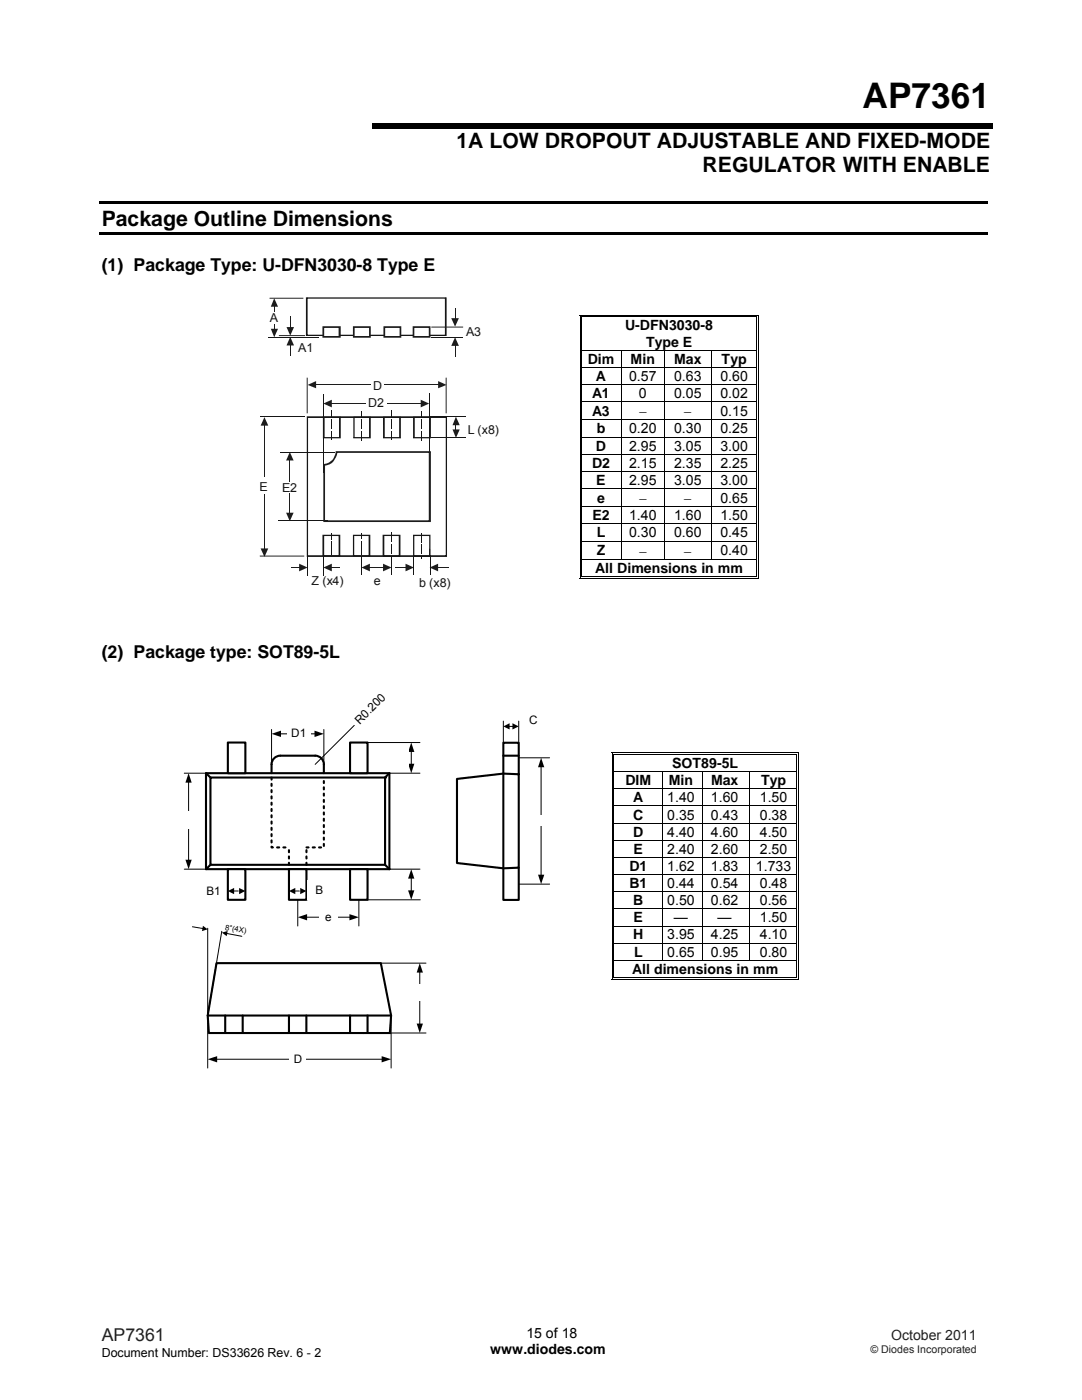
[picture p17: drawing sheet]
<svg xmlns="http://www.w3.org/2000/svg" width="216mm" height="279mm" viewBox="0 0 216 279" stroke-linecap="round" stroke-linejoin="round" font-family="sans-serif">
<defs><g id="words">
<text font-size="7" x="172.1" y="21.6">AP7361</text>
<g font-size="4.2">
<text x="91.1" y="29.5">1A LOW DROPOUT ADJUSTABLE AND FIXED-MODE</text>
<text x="140.2" y="34.4">REGULATOR WITH ENABLE</text>
<text x="20.3" y="45">Package Outline Dimensions</text>
</g>
<g font-size="3.5">
<text x="20.3" y="54.2">(1) Package Type: U-DFN3030-8 Type E</text>
<text x="20.3" y="131.2">(2) Package type: SOT89-5L</text>
</g>
<text font-size="3.5" fill="#231f20" x="20.3" y="267.7">AP7361</text>
<g font-size="2.8">
<text x="124.7" y="65.9">U-DFN3030-8</text>
<text x="128.9" y="69.2">Type E</text>
<text x="117.3" y="72.6">Dim</text>
<text x="118.9" y="76">A</text>
<text x="125.5" y="76">0.57</text>
<text x="125.8" y="72.6">Min</text>
<text x="134.5" y="72.6">Max</text>
<text x="134.5" y="76">0.63</text>
<text x="143.8" y="76">0.60</text>
<text x="144" y="72.6">Typ</text>
<text x="118.1" y="79.4">A1</text>
<text x="118.1" y="83">A3</text>
<text x="127.5" y="79.4">0</text>
<text x="127.5" y="83.1">−</text>
<text x="134.5" y="79.4">0.05</text>
<text x="136.5" y="83.1">−</text>
<text x="143.8" y="79.4">0.02</text>
<text x="143.8" y="83">0.15</text>
<text x="118.9" y="89.9">D</text>
<text x="119.1" y="86.5">b</text>
<text x="125.5" y="86.5">0.20</text>
<text x="125.5" y="89.9">2.95</text>
<text x="134.5" y="86.5">0.30</text>
<text x="134.5" y="89.9">3.05</text>
<text x="143.8" y="86.5">0.25</text>
<text x="143.8" y="89.9">3.00</text>
<text x="118.1" y="93.3">D2</text>
<text x="125.5" y="93.3">2.15</text>
<text x="134.5" y="93.3">2.35</text>
<text x="143.8" y="93.3">2.25</text>
<text x="119" y="96.8">E</text>
<text x="119.1" y="100.3">e</text>
<text x="125.5" y="96.8">2.95</text>
<text x="127.5" y="100.4">−</text>
<text x="134.5" y="96.8">3.05</text>
<text x="136.5" y="100.4">−</text>
<text x="143.8" y="96.8">3.00</text>
<text x="143.8" y="100.3">0.65</text>
<text x="118.2" y="103.8">E2</text>
<text x="119.1" y="107.2">L</text>
<text x="125.5" y="103.8">1.40</text>
<text x="125.5" y="107.2">0.30</text>
<text x="134.5" y="103.8">1.60</text>
<text x="134.5" y="107.2">0.60</text>
<text x="143.8" y="103.8">1.50</text>
<text x="143.8" y="107.2">0.45</text>
<text x="119.1" y="110.8">Z</text>
<text x="127.5" y="110.9">−</text>
<text x="136.5" y="110.9">−</text>
<text x="143.8" y="110.8">0.40</text>
<text x="118.8" y="114.3">All Dimensions in mm</text>
<text x="134.1" y="153.3">SOT89-5L</text>
<text x="124.8" y="156.7">DIM</text>
<text x="126.4" y="160.1">A</text>
<text x="133.1" y="160.1">1.40</text>
<text x="133.4" y="156.7">Min</text>
<text x="141.9" y="160.1">1.60</text>
<text x="141.9" y="156.7">Max</text>
<text x="151.6" y="160.1">1.50</text>
<text x="151.9" y="156.7">Typ</text>
<text x="126.4" y="163.6">C</text>
<text x="126.4" y="167">D</text>
<text x="133.1" y="163.6">0.35</text>
<text x="133.1" y="167">4.40</text>
<text x="141.9" y="163.6">0.43</text>
<text x="141.9" y="167">4.60</text>
<text x="151.6" y="163.6">0.38</text>
<text x="151.6" y="167">4.50</text>
<text x="125.6" y="173.8">D1</text>
<text x="126.4" y="170.4">E</text>
<text x="133.1" y="173.8">1.62</text>
<text x="133.1" y="170.4">2.40</text>
<text x="141.9" y="173.8">1.83</text>
<text x="141.9" y="170.4">2.60</text>
<text x="150.8" y="173.8">1.733</text>
<text x="151.6" y="170.4">2.50</text>
<text x="125.6" y="177.2">B1</text>
<text x="133.1" y="177.2">0.44</text>
<text x="141.9" y="177.2">0.54</text>
<text x="151.6" y="177.2">0.48</text>
<text x="126.4" y="180.7">B</text>
<text x="126.4" y="184.1">E</text>
<text x="133.1" y="180.7">0.50</text>
<text x="134.5" y="184.1">—</text>
<text x="141.9" y="180.7">0.62</text>
<text x="143.2" y="184.1">—</text>
<text x="151.6" y="180.7">0.56</text>
<text x="151.6" y="184.1">1.50</text>
<text x="126.4" y="187.5">H</text>
<text x="126.5" y="190.9">L</text>
<text x="133.1" y="187.5">3.95</text>
<text x="133.1" y="190.9">0.65</text>
<text x="141.9" y="187.5">4.25</text>
<text x="141.9" y="190.9">0.95</text>
<text x="151.6" y="187.5">4.10</text>
<text x="151.6" y="190.9">0.80</text>
<text x="126.1" y="194.4">All dimensions in mm</text>
<text x="105" y="267">15 of 18</text>
<text x="97.8" y="270.2">www.diodes.com</text>
</g>
<text font-size="2.8" fill="#231f20" x="177.8" y="267.3">October 2011</text>
<g font-size="2.5" fill="#131516">
<text x="53.9" y="64.3">A</text>
<text x="59.5" y="70.3">A1</text>
<text x="93" y="67.1">A3</text>
<text x="74.5" y="77.7">D</text>
<text x="73.5" y="81.3">D2</text>
<text x="93.3" y="86.6">L (x8)</text>
<text x="51.8" y="98">E</text>
<text x="56.3" y="98.2">E2</text>
<text x="62.1" y="116.6">Z (x4)</text>
<text x="74.6" y="116.6">e</text>
<text x="83.6" y="117.1">b (x8)</text>
</g>
<text font-size="2.5" x="20.3" y="270.7">Document Number: DS33626 Rev. 6 - 2</text>
<g font-size="2.3">
<text x="58.1" y="147.2">D1</text>
<text x="71.8" y="144.7" transform="rotate(-45 71.8 144.7)">R0.200</text>
<text x="105.6" y="144.4">C</text>
<text x="41.2" y="178.5">B1</text>
<text x="63" y="178.3">B</text>
<text x="64.9" y="183.7">e</text>
<text x="58.6" y="212.1">D</text>
</g>
<text font-size="2.1" fill="#231f20" x="173.7" y="269.9">© Diodes Incorporated</text>
<text font-size="1.5" x="44.9" y="185.5" transform="rotate(10 44.9 185.5)">8°(4X)</text>
</g></defs>
<path d="M74.3 24.5h123.8v1.1h-123.8zM19.8 40.2h177.2v.5h-177.2zM19.8 46.3h177.2v.5h-177.2z" fill="#000"/>
<path d="M42 155.2h34.8v17.4h-34.8z" fill="#fff"/>
<path d="M41.1 154.3l.9 .9M41.1 154.3h36.6v19.2h-36.6zM42 155.2h34.8v17.4h-34.8zM77.7 154.3l-.9 .9M42 172.6l-.9 .9M76.8 172.6l.9 .9" fill="none" stroke="#000" stroke-width=".42"/>
<circle cx="76.8" cy="155.2" r=".21" fill="#000"/>
<path d="M45.5 148.2h3.5v6.1h-3.5z" fill="#fff"/>
<path d="M45.5 148.2h3.5v6.1h-3.5z" fill="none" stroke="#000" stroke-width=".42"/>
<path d="M69.8 148.2h3.5v6.1h-3.5z" fill="#fff"/>
<path d="M69.8 148.2h3.5v6.1h-3.5z" fill="none" stroke="#000" stroke-width=".42"/>
<path d="M45.5 173.5h3.5v6.1h-3.5z" fill="#fff"/>
<path d="M45.5 173.5h3.5v6.1h-3.5z" fill="none" stroke="#000" stroke-width=".42"/>
<path d="M57.7 173.5h3.5v6.1h-3.5z" fill="#fff"/>
<path d="M57.7 173.5h3.5v6.1h-3.5z" fill="none" stroke="#000" stroke-width=".42"/>
<path d="M69.8 173.5h3.5v6.1h-3.5z" fill="#fff"/>
<path d="M54.2 154.3a3.1 3.1 0 0 1 .5-3l.8-.4 .4-.1h7a1.73 1.73 0 0 1 1.7 1.7v1.8M69.8 173.5h3.5v6.1h-3.5z" fill="none" stroke="#000" stroke-width=".42"/>
<path d="M54.2 155.2v13.9h3.5M57.7 172.6v-3.5M61.2 172.6v-3.5M61.2 169.1h3.4v-13.9" fill="none" stroke="#000" stroke-width=".42" stroke-dasharray=".4 .8"/>
<g fill="none" stroke="#000" stroke-width=".2">
<path d="M36.8 154.3h4.3M37.6 156v15.7M54.2 145.6v6.9M55.9 146.5h7M64.6 145.6v6.9M70.7 144.7l-7.8 7.8M73.3 148.2h10.5M77.7 154.3h6.1M82.1 149.9v2.7M36.8 173.5h4.3M59.4 179.6v5.2M71.6 179.6v5.2"/>
<path d="M73.3 179.6h10.6M77.7 173.5h6.1M82.1 175.2v2.6M61.1 183h8.8"/>
</g>
<g fill="#000">
<path d="M37.6 154.3l.6 1.9h-1.2zM54.2 146.5l1.9-.7v1.3zM62.8 145.8l1.8 .7-1.8 .6zM82.1 148.2l.6 1.9h-1.3zM81.4 152.4h1.3l-.6 1.9zM37 171.6h1.2l-.6 1.9zM45.5 177.8l1.2-.6v1.3zM47.7 177.2l1.3 .6-1.3 .7zM57.7 177.8l1.2-.6v1.3zM59.9 177.2l1.3 .6-1.3 .7zM82.1 173.5l.6 1.8h-1.3zM81.4 177.7h1.3l-.6 1.9z"/>
<path d="M59.4 183l1.9-.6v1.3zM69.7 182.4l1.9 .6-1.9 .7z"/>
</g>
<path d="M46.6 177.8h1.3M58.8 177.8h1.2" fill="none" stroke="#000" stroke-width=".2" stroke-dasharray="1 .7"/>
<g fill="#fff">
<path d="M63.7 181.1h3.6v3.9h-3.6z"/>
<path d="M40.2 175.9h4.8v3.9h-4.8z"/>
<path d="M61.4 175.7h4.8v3.9h-4.8z"/>
<path d="M57.2 144.5h4.8v3.9h-4.8z"/>
<path d="M35.7 161.9h3.9v3.5h-3.9z"/>
<path d="M77.3 174.5h3.9v3.5h-3.9z"/>
</g>
<path d="M69.4 143.3l6.9-6.9 2.7 2.8-6.9 6.9z" fill-rule="evenodd" fill="#fff"/>
<path d="M91.2 155.4l9.2-1 3.1 .1v18.7l-3.1 .1-9.2-1.1zM100.4 150.8h3.1M100.4 154.4v18.9M100.4 154.3v-6.1h3.1v6.3M103.5 173.2v6.4h-3.1v-6.2" fill="none" stroke="#000" stroke-width=".42"/>
<path d="M100.4 143.9v4.2M103.5 151.2h6.2M103.5 143.9v4.2M108 153v21.7M103.5 176.4h6.2" fill="none" stroke="#000" stroke-width=".2"/>
<path d="M108 151.2l.6 1.9h-1.2zM107.4 174.6h1.2l-.6 1.8z" fill="#000"/>
<g fill="#fff">
<path d="M77.6 149.5h3.9v3.5h-3.9z"/>
<path d="M106.4 162.8h3.4v2.1h-3.4z"/>
</g>
<path d="M101.5 145h.9" fill="none" stroke="#000" stroke-width=".2" stroke-dasharray="1 .7"/>
<path d="M100.4 145l1.3-.7v1.3zM102.3 144.3l1.2 .7-1.2 .6z" fill="#000"/>
<path d="M104.3 142.6h4.2v2.3h-4.2z" fill="#fff"/>
<path d="M43.2 192.2h32.8l2 10.5-.2 3.5h-36.1l-.3-3.5zM41.4 202.7h36.6M44.9 202.7v3.5M48.4 202.7v3.5M57.7 202.7v3.5M61.1 202.7v3.5M69.8 202.7v3.5M73.3 202.7v3.5" fill="none" stroke="#000" stroke-width=".42"/>
<path d="M41.4 185.3v27.8M44.3 185.7l-2.9 17M76 192.2h9M83.8 194v10.4M77.8 206.2h7.2M78 202.7v10.4" fill="none" stroke="#000" stroke-width=".2"/>
<path d="M83.8 192.2l.6 1.9h-1.3zM83.1 204.3h1.3l-.6 1.9z" fill="#000"/>
<path d="M82 196.6h3.9v3.2h-3.9z" fill="#fff"/>
<path d="M43.2 211.4h33.1" fill="none" stroke="#000" stroke-width=".2"/>
<path d="M41.4 211.4l1.9-.6v1.2zM76.2 210.8l1.8 .6-1.8 .6z" fill="#000"/>
<path d="M57.8 209.5h3.2v3.8h-3.2z" fill="#fff"/>
<path d="M44.3 184.1l5.9 1-.3 1.7-5.9-1z" fill-rule="evenodd" fill="#fff"/>
<path d="M38.4 185l2.1 .3M45.2 186.3l3.1 .6" fill="none" stroke="#000" stroke-width=".2"/>
<path d="M40.5 184.8l.9 .7-1.1 .3zM44.3 186.1l1.1-.3-.2 1z" fill="#000"/>
<g fill="#fff">
<path d="M116.2 63.3h34.7v6.5h-34.7z"/>
<path d="M116.3 63.3h34.5v3.3h-34.5z"/>
<path d="M116.3 66.6h34.5v3.2h-34.5z"/>
</g>
<path d="M115.7 62.8h.1v.5h-.1zM115.7 62.8h.5v.2h-.5zM116 63.1h.2v.2h-.2z" fill="#000"/>
<path d="M116.2 62.9h34.7M116.2 63.2h34.7" fill="none" stroke="#000" stroke-width=".2"/>
<path d="M116.2 63.3h34.7z" fill="#fff"/>
<path d="M150.9 62.8h.5v.2h-.5zM150.9 63.1h.1v.2h-.1zM151.2 62.8h.2v.5h-.2z" fill="#000"/>
<path d="M115.8 63.3v6.5M116.1 63.3v6.5M151 63.3v6.5M151.3 63.3v6.5" fill="none" stroke="#000" stroke-width=".2"/>
<g fill="#fff">
<path d="M116.2 70h7.6v3.2h-7.6z"/>
<path d="M116.3 70h7.3v3.2h-7.3z"/>
<path d="M124 70h8.6v3.2h-8.6z"/>
<path d="M124.2 70h8.1v3.2h-8.1z"/>
<path d="M132.7 70h9.1v3.2h-9.1z"/>
<path d="M133 70h8.6v3.2h-8.6z"/>
</g>
<path d="M115.7 69.8h.1v.2h-.1zM116 69.8h.2v.2h-.2zM150.9 69.8h.1v.2h-.1zM151.2 69.8h.2v.2h-.2z" fill="#000"/>
<path d="M115.8 70v3.2M116.1 70v3.2M116.2 69.9h34.7M123.9 70v3.2M132.7 70v3.2M141.9 70v3.2M151 70v3.2M151.3 70v3.2" fill="none" stroke="#000" stroke-width=".2"/>
<g fill="#fff">
<path d="M116.2 73.4h7.6v3.3h-7.6z"/>
<path d="M116.3 73.4h7.3v3.3h-7.3z"/>
<path d="M124 73.4h8.6v3.3h-8.6z"/>
<path d="M124.2 73.4h8.1v3.3h-8.1z"/>
<path d="M132.7 73.4h9.1v3.3h-9.1z"/>
<path d="M133 73.4h8.6v3.3h-8.6z"/>
</g>
<path d="M115.7 73.2h.1v.2h-.1zM116 73.2h.2v.2h-.2zM150.9 73.2h.1v.2h-.1zM151.2 73.2h.2v.2h-.2z" fill="#000"/>
<path d="M115.8 73.4v3.3M116.1 73.4v3.3M116.2 73.3h34.7M123.9 73.4v3.3M132.7 73.4v3.3M141.9 73.4v3.3M151 73.4v3.3M151.3 73.4v3.3" fill="none" stroke="#000" stroke-width=".2"/>
<g fill="#fff">
<path d="M116.2 76.8h7.6v3.3h-7.6z"/>
<path d="M116.3 76.8h7.3v3.3h-7.3z"/>
<path d="M124 76.8h8.6v3.3h-8.6z"/>
<path d="M124.2 76.8h8.1v3.3h-8.1z"/>
<path d="M132.7 76.8h9.1v3.3h-9.1z"/>
<path d="M133 76.8h8.6v3.3h-8.6z"/>
</g>
<path d="M115.7 76.7h.1v.1h-.1zM116 76.7h.2v.1h-.2zM150.9 76.7h.1v.1h-.1zM151.2 76.7h.2v.1h-.2z" fill="#000"/>
<path d="M115.8 76.8v3.3M116.1 76.8v3.3M116.2 76.8h34.7M123.9 76.8v3.3M132.7 76.8v3.3M141.9 76.8v3.3M151 76.8v3.3M151.3 76.8v3.3" fill="none" stroke="#000" stroke-width=".2"/>
<g fill="#fff">
<path d="M116.2 80.3h7.6v3.4h-7.6z"/>
<path d="M116.3 80.4h7.3v3.2h-7.3z"/>
<path d="M124 80.3h8.6v3.4h-8.6z"/>
<path d="M124.2 80.3h8.1v3.4h-8.1z"/>
<path d="M132.7 80.3h9.1v3.4h-9.1z"/>
<path d="M133 80.3h8.6v3.4h-8.6z"/>
</g>
<path d="M115.7 80.1h.1v.1h-.1zM116 80.1h.2v.1h-.2zM150.9 80.1h.1v.1h-.1zM151.2 80.1h.2v.1h-.2z" fill="#000"/>
<path d="M115.8 80.2v3.5M116.1 80.2v3.5M116.2 80.2h34.7M123.9 80.2v3.5M132.7 80.2v3.5M141.9 80.2v3.5M151 80.2v3.5M151.3 80.2v3.5" fill="none" stroke="#000" stroke-width=".2"/>
<g fill="#fff">
<path d="M116.2 83.9h7.6v3.2h-7.6z"/>
<path d="M116.3 83.9h7.3v3.2h-7.3z"/>
<path d="M124 83.9h8.6v3.2h-8.6z"/>
<path d="M124.2 83.9h8.1v3.2h-8.1z"/>
<path d="M132.7 83.9h9.1v3.2h-9.1z"/>
<path d="M133 83.9h8.6v3.2h-8.6z"/>
</g>
<path d="M115.7 83.7h.1v.2h-.1zM116 83.7h.2v.2h-.2zM150.9 83.7h.1v.2h-.1zM151.2 83.7h.2v.2h-.2z" fill="#000"/>
<path d="M115.8 83.9v3.2M116.1 83.9v3.2M116.2 83.8h34.7M123.9 83.9v3.2M132.7 83.9v3.2M141.9 83.9v3.2M151 83.9v3.2M151.3 83.9v3.2" fill="none" stroke="#000" stroke-width=".2"/>
<g fill="#fff">
<path d="M116.2 87.3h7.6v3.3h-7.6z"/>
<path d="M116.3 87.3h7.3v3.3h-7.3z"/>
<path d="M124 87.3h8.6v3.3h-8.6z"/>
<path d="M124.2 87.3h8.1v3.3h-8.1z"/>
<path d="M132.7 87.3h9.1v3.3h-9.1z"/>
<path d="M133 87.3h8.6v3.3h-8.6z"/>
</g>
<path d="M115.7 87.1h.1v.2h-.1zM116 87.1h.2v.2h-.2zM150.9 87.1h.1v.2h-.1zM151.2 87.1h.2v.2h-.2z" fill="#000"/>
<path d="M115.8 87.3v3.3M116.1 87.3v3.3M116.2 87.2h34.7M123.9 87.3v3.3M132.7 87.3v3.3M141.9 87.3v3.3M151 87.3v3.3M151.3 87.3v3.3" fill="none" stroke="#000" stroke-width=".2"/>
<g fill="#fff">
<path d="M116.2 90.7h7.6v3.3h-7.6z"/>
<path d="M116.3 90.7h7.3v3.3h-7.3z"/>
<path d="M124 90.7h8.6v3.3h-8.6z"/>
<path d="M124.2 90.7h8.1v3.3h-8.1z"/>
<path d="M132.7 90.7h9.1v3.3h-9.1z"/>
<path d="M133 90.7h8.6v3.3h-8.6z"/>
</g>
<path d="M115.7 90.6h.1v.1h-.1zM116 90.6h.2v.1h-.2zM150.9 90.6h.1v.1h-.1zM151.2 90.6h.2v.1h-.2z" fill="#000"/>
<path d="M115.8 90.7v3.3M116.1 90.7v3.3M116.2 90.6h34.7M123.9 90.7v3.3M132.7 90.7v3.3M141.9 90.7v3.3M151 90.7v3.3M151.3 90.7v3.3" fill="none" stroke="#000" stroke-width=".2"/>
<g fill="#fff">
<path d="M116.2 94.1h7.6v3.3h-7.6z"/>
<path d="M116.3 94.1h7.3v3.3h-7.3z"/>
<path d="M124 94.1h8.6v3.3h-8.6z"/>
<path d="M124.2 94.1h8.1v3.3h-8.1z"/>
<path d="M132.7 94.1h9.1v3.3h-9.1z"/>
<path d="M133 94.1h8.6v3.3h-8.6z"/>
</g>
<path d="M115.7 94h.1v.1h-.1zM116 94h.2v.1h-.2zM150.9 94h.1v.1h-.1zM151.2 94h.2v.1h-.2z" fill="#000"/>
<path d="M115.8 94.1v3.3M116.1 94.1v3.3M116.2 94.1h34.7M123.9 94.1v3.3M132.7 94.1v3.3M141.9 94.1v3.3M151 94.1v3.3M151.3 94.1v3.3" fill="none" stroke="#000" stroke-width=".2"/>
<g fill="#fff">
<path d="M116.2 97.6h7.6v3.4h-7.6z"/>
<path d="M116.3 97.7h7.3v3.2h-7.3z"/>
<path d="M124 97.6h8.6v3.4h-8.6z"/>
<path d="M124.2 97.6h8.1v3.4h-8.1z"/>
<path d="M132.7 97.6h9.1v3.4h-9.1z"/>
<path d="M133 97.6h8.6v3.4h-8.6z"/>
</g>
<path d="M115.7 97.4h.1v.2h-.1zM116 97.4h.2v.2h-.2zM150.9 97.4h.1v.2h-.1zM151.2 97.4h.2v.2h-.2z" fill="#000"/>
<path d="M115.8 97.6v3.4M116.1 97.6v3.4M116.2 97.5h34.7M123.9 97.6v3.4M132.7 97.6v3.4M141.9 97.6v3.4M151 97.6v3.4M151.3 97.6v3.4" fill="none" stroke="#000" stroke-width=".2"/>
<g fill="#fff">
<path d="M116.2 101.2h7.6v3.3h-7.6z"/>
<path d="M116.3 101.2h7.3v3.3h-7.3z"/>
<path d="M124 101.2h8.6v3.3h-8.6z"/>
<path d="M124.2 101.2h8.1v3.3h-8.1z"/>
<path d="M132.7 101.2h9.1v3.3h-9.1z"/>
<path d="M133 101.2h8.6v3.3h-8.6z"/>
</g>
<path d="M115.7 101h.1v.2h-.1zM116 101h.2v.2h-.2zM150.9 101h.1v.2h-.1zM151.2 101h.2v.2h-.2z" fill="#000"/>
<path d="M115.8 101.2v3.3M116.1 101.2v3.3M116.2 101.1h34.7M123.9 101.2v3.3M132.7 101.2v3.3M141.9 101.2v3.3M151 101.2v3.3M151.3 101.2v3.3" fill="none" stroke="#000" stroke-width=".2"/>
<g fill="#fff">
<path d="M116.2 104.6h7.6v3.3h-7.6z"/>
<path d="M116.3 104.6h7.3v3.3h-7.3z"/>
<path d="M124 104.6h8.6v3.3h-8.6z"/>
<path d="M124.2 104.6h8.1v3.3h-8.1z"/>
<path d="M132.7 104.6h9.1v3.3h-9.1z"/>
<path d="M133 104.6h8.6v3.3h-8.6z"/>
</g>
<path d="M115.7 104.5h.1v.1h-.1zM116 104.5h.2v.1h-.2zM150.9 104.5h.1v.1h-.1zM151.2 104.5h.2v.1h-.2z" fill="#000"/>
<path d="M115.8 104.6v3.3M116.1 104.6v3.3M116.2 104.5h34.7M123.9 104.6v3.3M132.7 104.6v3.3M141.9 104.6v3.3M151 104.6v3.3M151.3 104.6v3.3" fill="none" stroke="#000" stroke-width=".2"/>
<g fill="#fff">
<path d="M116.2 108.1h7.6v3.4h-7.6z"/>
<path d="M116.3 108.2h7.3v3.2h-7.3z"/>
<path d="M124 108.1h8.6v3.4h-8.6z"/>
<path d="M124.2 108.1h8.1v3.4h-8.1z"/>
<path d="M132.7 108.1h9.1v3.4h-9.1z"/>
<path d="M133 108.1h8.6v3.4h-8.6z"/>
</g>
<path d="M115.7 107.9h.1v.2h-.1zM116 107.9h.2v.2h-.2zM150.9 107.9h.1v.2h-.1zM151.2 107.9h.2v.2h-.2z" fill="#000"/>
<path d="M115.8 108.1v3.4M116.1 108.1v3.4M116.2 108h34.7M123.9 108.1v3.4M132.7 108.1v3.4M141.9 108.1v3.4M151 108.1v3.4M151.3 108.1v3.4" fill="none" stroke="#000" stroke-width=".2"/>
<g fill="#fff">
<path d="M116.2 111.7h34.7v3.2h-34.7z"/>
<path d="M116.3 111.7h34.5v3.2h-34.5z"/>
</g>
<g fill="#000">
<path d="M115.7 111.5h.1v.2h-.1zM115.7 115.3h.5v.2h-.5zM116 111.5h.2v.2h-.2zM116 115h.2v.1h-.2zM150.9 111.5h.1v.2h-.1zM150.9 115.3h.5v.2h-.5zM150.9 115h.1v.1h-.1zM151.2 111.5h.2v.2h-.2zM151.2 115h.2v.5h-.2zM122 150.2h.2v.5h-.2zM122 150.2h.6v.1h-.6zM122 153.9h.2v.2h-.2z"/>
<path d="M122 157.4h.2v.1h-.2zM122.4 150.5h.2v.2h-.2zM122.4 153.9h.2v.2h-.2zM122.4 157.4h.2v.1h-.2zM158.9 150.2h.5v.1h-.5zM158.9 150.5h.1v.2h-.1zM158.9 153.9h.1v.2h-.1zM158.9 157.4h.1v.1h-.1zM159.2 150.2h.2v.5h-.2zM159.2 153.9h.2v.2h-.2zM159.2 157.4h.2v.1h-.2zM122 160.8h.2v.1h-.2z"/>
<path d="M122 164.2h.2v.2h-.2zM122 167.6h.2v.2h-.2zM122 171h.2v.2h-.2zM122 174.5h.2v.1h-.2zM122 177.9h.2v.2h-.2zM122.4 160.8h.2v.1h-.2zM122.4 164.2h.2v.2h-.2zM122.4 167.6h.2v.2h-.2zM122.4 171h.2v.2h-.2zM122.4 174.5h.2v.1h-.2zM122.4 177.9h.2v.2h-.2zM158.9 160.8h.1v.1h-.1z"/>
<path d="M158.9 164.2h.1v.2h-.1zM158.9 167.6h.1v.2h-.1zM158.9 171h.1v.2h-.1zM158.9 174.5h.1v.1h-.1zM158.9 177.9h.1v.2h-.1zM159.2 160.8h.2v.1h-.2zM159.2 164.2h.2v.2h-.2zM159.2 167.6h.2v.2h-.2zM159.2 171h.2v.2h-.2zM159.2 174.5h.2v.1h-.2zM159.2 177.9h.2v.2h-.2zM122 181.3h.2v.2h-.2z"/>
<path d="M122 184.7h.2v.2h-.2zM122 188.2h.2v.1h-.2zM122 191.6h.2v.1h-.2zM122 195.3h.6v.2h-.6zM122.4 181.3h.2v.2h-.2zM122.4 184.7h.2v.2h-.2zM122.4 188.2h.2v.1h-.2zM122.4 191.6h.2v.1h-.2zM122.4 195h.2v.2h-.2zM158.9 181.3h.1v.2h-.1zM158.9 184.7h.1v.2h-.1zM158.9 188.2h.1v.1h-.1z"/>
<path d="M158.9 191.6h.1v.1h-.1zM158.9 195.3h.5v.2h-.5zM158.9 195h.1v.2h-.1zM159.2 181.3h.2v.2h-.2zM159.2 184.7h.2v.2h-.2zM159.2 188.2h.2v.1h-.2zM159.2 191.6h.2v.1h-.2zM159.2 195h.2v.5h-.2z"/>
</g>
<g fill="none" stroke="#000" stroke-width=".2">
<path d="M115.8 111.7v3.8M116.1 111.7v3.3M116.2 111.6h34.7M116.2 115.4h34.7M116.2 115h34.7M151 111.7v3.3M151.3 111.7v3.3M122.1 150.7v3.2M122.1 154.1v3.3M122.1 157.5v3.3M122.5 150.7v3.2M122.5 154.1v3.3"/>
<path d="M122.5 157.5v3.3M122.6 150.2h36.3M122.6 150.6h36.3M122.6 154h36.3M122.6 157.4h36.3M132.1 154.1v3.3M132.1 157.5v3.3M140.1 154.1v3.3M140.1 157.5v3.3M149.6 154.1v3.3M149.6 157.5v3.3M159 150.7v3.2"/>
<path d="M159 154.1v3.3M159 157.5v3.3M159.3 150.7v3.2M159.3 154.1v3.3M159.3 157.5v3.3M122.1 160.9v3.3M122.1 164.4v3.2M122.1 167.8v3.2M122.1 171.2v3.3M122.1 174.6v3.3M122.1 178.1v3.2M122.5 160.9v3.3"/>
<path d="M122.5 164.4v3.2M122.5 167.8v3.2M122.5 171.2v3.3M122.5 174.6v3.3M122.5 178.1v3.2M122.6 160.8h36.3M122.6 164.3h36.3M122.6 167.7h36.3M122.6 171.1h36.3M122.6 174.5h36.3M122.6 178h36.3M132.1 160.9v3.3"/>
<path d="M132.1 164.4v3.2M132.1 167.8v3.2M132.1 171.2v3.3M132.1 174.6v3.3M132.1 178.1v3.2M140.1 160.9v3.3M140.1 164.4v3.2M140.1 167.8v3.2M140.1 171.2v3.3M140.1 174.6v3.3M140.1 178.1v3.2M149.6 160.9v3.3"/>
<path d="M149.6 164.4v3.2M149.6 167.8v3.2M149.6 171.2v3.3M149.6 174.6v3.3M149.6 178.1v3.2M159 160.9v3.3M159 164.4v3.2M159 167.8v3.2M159 171.2v3.3M159 174.6v3.3M159 178.1v3.2M159.3 160.9v3.3"/>
<path d="M159.3 164.4v3.2M159.3 167.8v3.2M159.3 171.2v3.3M159.3 174.6v3.3M159.3 178.1v3.2M122.1 181.5v3.2M122.1 184.9v3.3M122.1 188.3v3.3M122.1 191.7v3.8M122.5 181.5v3.2M122.5 184.9v3.3M122.5 188.3v3.3"/>
<path d="M122.5 191.7v3.3M122.6 181.4h36.3M122.6 184.8h36.3M122.6 188.2h36.3M122.6 191.6h36.3M122.6 195.4h36.3M122.6 195.1h36.3M132.1 181.5v3.2M132.1 184.9v3.3M132.1 188.3v3.3M140.1 181.5v3.2M140.1 184.9v3.3"/>
<path d="M140.1 188.3v3.3M149.6 181.5v3.2M149.6 184.9v3.3M149.6 188.3v3.3M159 181.5v3.2M159 184.9v3.3M159 188.3v3.3M159 191.7v3.3M159.3 181.5v3.2M159.3 184.9v3.3M159.3 188.3v3.3M159.3 191.7v3.3"/>
</g>
<g fill="#131516">
<path d="M61.3 110.8h27.7v.3h-27.7zM89 111h.2v.1h-.2zM88.9 83.2h.3v27.8h-.3zM89 83.1h.2v.1h-.2zM61.3 83.1h27.7v.3h-27.7zM61.2 83.1l.1 .1zM61.2 83.2h.3v27.8h-.3zM61.2 111l.1 .1z"/>
<path d="M64.5 110.8h3.2v.3h-3.2zM67.7 111l.2 .1zM67.6 106.9h.3v4.1h-.3zM67.7 106.7h.2v.2h-.2zM64.5 106.7h3.2v.3h-3.2zM64.3 106.7h.2v.2h-.2zM64.3 106.9h.4v4.1h-.4zM64.3 111l.2 .1z"/>
</g>
<path d="M61.3 75.4v7.1M89 75.4v7.1" fill="none" stroke="#23282b" stroke-width=".2"/>
<path d="M55.9 90.2h10.8" fill="none" stroke="#131516" stroke-width=".2"/>
<g fill="#131516">
<path d="M76.5 83.2h.2v1.5h-.2z"/>
<path d="M73.6 109.5h.2v1.5h-.2z"/>
<path d="M67.6 109.5h.2v1.5h-.2z"/>
</g>
<path d="M85.8 83.2h7.1M86.1 87.4h6.8" fill="none" stroke="#131516" stroke-width=".2"/>
<path d="M55.8 93.9h2.5v2.5h-2.5z" fill="#fff"/>
<path d="M51.9 83.2h8.9M55.5 104h9.9" fill="none" stroke="#131516" stroke-width=".2"/>
<path d="M51.8 111h8.9" fill="none" stroke="#23282b" stroke-width=".2"/>
<path d="M74 111.4h2.5v2.9h-2.5z" fill="#fff"/>
<g fill="#131516">
<path d="M84 86.1h.2v1.8h-.2z"/>
<path d="M84 83.8h.2v1.8h-.2z"/>
<path d="M84 82.1h.2v1.1h-.2z"/>
<path d="M70.5 110.8h3.2v.3h-3.2zM73.7 111l.2 .1zM73.6 106.9h.3v4.1h-.3zM73.7 106.7h.2v.2h-.2zM70.5 106.7h3.2v.3h-3.2zM70.4 106.7l.1 .2zM70.4 106.9h.3v4.1h-.3zM70.4 111l.1 .1z"/>
<path d="M76.6 87.2h3.2v.3h-3.2zM79.8 87.4l.2 .1zM79.7 83.2h.3v4.2h-.3zM79.8 83.2h.2zM76.6 83.2h3.2v.2h-3.2zM76.4 83.2h.2zM76.4 83.2h.4v4.2h-.4zM76.4 87.4l.2 .1z"/>
<path d="M82.6 87.2h3.2v.3h-3.2zM85.8 87.4l.2 .1zM85.6 83.2h.4v4.2h-.4zM85.8 83.2h.2zM82.6 83.2h3.2v.2h-3.2zM82.4 83.2h.2zM82.4 83.2h.4v4.2h-.4zM82.4 87.4l.2 .1z"/>
</g>
<path d="M82.6 110.9v3.8" fill="none" stroke="#131516" stroke-width=".2"/>
<path d="M78 81.9h.2v1.3h-.2z" fill="#131516"/>
<path d="M68.2 81.6h1.9" fill="none" stroke="#23282b" stroke-width=".2"/>
<path d="M68.1 80.2h2.4v2.8h-2.4z" fill="#fff"/>
<path d="M66.1 108.1v2.6M72.1 111.1v3.7" fill="none" stroke="#131516" stroke-width=".2"/>
<path d="M66 106.4h.2v1.2h-.2z" fill="#131516"/>
<path d="M72.1 108v2.6M78.1 111v3.7" fill="none" stroke="#131516" stroke-width=".2"/>
<g fill="#131516">
<path d="M72 106.3h.2v1.2h-.2z"/>
<path d="M78 86h.2v1.8h-.2z"/>
<path d="M78 83.8h.2v1.8h-.2z"/>
<path d="M61.2 66.8h27.7v.3h-27.7zM61 66.9h.2v.2h-.2zM61 59.4h.4v7.5h-.4zM61 59.4h.2zM61.2 59.4h27.7v.2h-27.7zM88.9 59.4h.2zM88.8 59.4h.3v7.5h-.3zM88.9 66.9h.2v.2h-.2z"/>
</g>
<path d="M53.8 59.5h6.7M55.6 67h5.3M86.1 65.3h6.3M85.7 109.5v1.6" fill="none" stroke="#23282b" stroke-width=".2"/>
<path d="M53.6 67.3h10.1M86.1 67.3h6.3" fill="none" stroke="#131516" stroke-width=".2"/>
<g fill="#131516">
<path d="M78 106.3h.2v1.8h-.2z"/>
<path d="M78 108.6h.2v1.9h-.2z"/>
<path d="M78 111h.2v.5h-.2z"/>
<path d="M84.1 111l.1 .6z"/>
<path d="M84.1 106.4h.2v1.8h-.2z"/>
<path d="M84.1 108.6h.2v2h-.2z"/>
<path d="M64.5 83.2h.2v1.5h-.2z"/>
<path d="M72.1 86.1l.1 1.8z"/>
<path d="M72.1 83.8l.1 1.8z"/>
<path d="M72.1 82.1l.1 1.1z"/>
<path d="M66 81.9h.2v1.3h-.2z"/>
<path d="M66 86h.2v1.8h-.2z"/>
<path d="M66 83.8h.2v1.8h-.2z"/>
<path d="M82.6 106.7h3.1v.3h-3.1zM82.4 106.7l.2 .1zM82.4 106.8h.3v4.2h-.3zM82.4 111h.2v.1h-.2zM82.6 110.8h3.1v.3h-3.1zM85.7 111h.2v.1h-.2zM85.6 106.8h.3v4.2h-.3zM85.7 106.7l.2 .1z"/>
<path d="M76.5 106.7h3.2v.3h-3.2zM76.3 106.7l.2 .1zM76.3 106.8h.4v4.2h-.4zM76.3 111h.2v.1h-.2zM76.5 110.8h3.2v.3h-3.2zM79.7 111h.2v.1h-.2zM79.6 106.8h.3v4.2h-.3zM79.7 106.7l.2 .1z"/>
<path d="M64.6 87.2h3.2v.3h-3.2zM67.8 87.4l.2 .1zM67.6 83.2h.4v4.2h-.4zM67.8 83.2h.2zM64.6 83.2h3.2v.2h-3.2zM64.4 83.2h.2zM64.4 83.2h.4v4.2h-.4zM64.4 87.4l.2 .1z"/>
<path d="M70.6 87.2h3.2v.3h-3.2zM73.8 87.4l.2 .1zM73.6 83.2h.4v4.2h-.4zM73.8 83.2h.2zM70.6 83.2h3.2v.2h-3.2zM70.5 83.2h.1zM70.5 83.2h.3v4.2h-.3zM70.5 87.4l.1 .1z"/>
</g>
<path d="M64.6 78.8v15.6M85.8 78.4v15.3M85.8 110.9v3.8" fill="none" stroke="#131516" stroke-width=".2"/>
<path d="M72.1 113.3l1.7-.8v1.5l-1.7-.7 1.7-.8z" fill-rule="evenodd" fill="#1f1a17"/>
<path d="M73.6 113.3h3" fill="none" stroke="#1f1a17" stroke-width=".2"/>
<g fill="#1f1a17">
<path d="M76.4 112.5l1.7 .8-1.7 .7v-1.5l1.7 .8z" fill-rule="evenodd"/>
<path d="M85.7 113.3l1.7-.8v1.5l-1.7-.7 1.7-.8z" fill-rule="evenodd"/>
</g>
<path d="M87.2 113.3h2.3" fill="none" stroke="#1f1a17" stroke-width=".2"/>
<path d="M80.9 112.5l1.7 .8-1.7 .7 1.7-.7-1.7 .7z" fill-rule="evenodd" fill="#1f1a17"/>
<path d="M78.9 113.3h2.2" fill="none" stroke="#1f1a17" stroke-width=".2"/>
<path d="M61.4 110.4v4.4M64.5 110.4v4.4" fill="none" stroke="#131516" stroke-width=".2"/>
<g fill="#1f1a17">
<path d="M64.5 113.3l1.7-.8v1.5l-1.7-.7 1.7-.8z" fill-rule="evenodd"/>
<path d="M59.7 112.5l1.7 .8-1.7 .7 1.7-.7-1.7 .7z" fill-rule="evenodd"/>
<path d="M64.5 80.5l1.7-.7v1.5l-1.7-.8 1.7-.7z" fill-rule="evenodd"/>
</g>
<g fill="#1f1a17">
<path d="M66 113.2h1.7v.1h-1.7z"/>
<path d="M58.1 113.2h1.8v.1h-1.8z"/>
<path d="M64.7 92.6l.2 .3h-.2zM64.8 92.6l.8-.3 .7-.5 .2 .3a2.46 2.46 0 0 1-1.6 .8zM67 90.3l.3 .1-.1 .4-.7 1.3-.2-.3zM67 90.2h.3v.2zM67 90h.1v.2h-.1zM67.1 90h18.7v.4h-18.7zM85.8 90h.2v.2h-.2zM85.6 90.2h.4v13.8h-.4zM85.8 104h.2v.2h-.2zM64.7 103.8h21.1v.4h-21.1zM64.5 104h.2v.2h-.2zM64.5 92.8h.4v11.2h-.4zM64.5 92.6h.2v.2h-.2z"/>
</g>
<path d="M66 80.5h18.1" fill="none" stroke="#1f1a17" stroke-width=".2"/>
<g fill="#1f1a17">
<path d="M83.9 79.8l1.7 .7-1.7 .8v-1.5l1.7 .7z" fill-rule="evenodd"/>
<path d="M61.4 76.8l1.7-.7v1.4l-1.7-.7 1.7-.7z" fill-rule="evenodd"/>
</g>
<path d="M62.9 76.8h24.6" fill="none" stroke="#1f1a17" stroke-width=".2"/>
<path d="M87.4 76.1l1.7 .7-1.7 .7v-1.4l1.7 .7z" fill-rule="evenodd" fill="#1f1a17"/>
<g fill="#fff">
<path d="M74.1 75.3h2.5v2.9h-2.5z"/>
<path d="M73 78.8h4.2v2.9h-4.2z"/>
</g>
<g fill="#1f1a17">
<path d="M90.3 85.7h1.4l-.7 1.7z" fill-rule="evenodd"/>
<path d="M91 83.2l.7 1.7h-1.4z" fill-rule="evenodd"/>
<path d="M57.1 102.3h1.5l-.8 1.7z" fill-rule="evenodd"/>
</g>
<path d="M90.9 84.7h.2v1.2h-.2z" fill="#1f1a17"/>
<path d="M57.8 91.8v10.7" fill="none" stroke="#1f1a17" stroke-width=".2"/>
<path d="M57.8 90.2l.8 1.7h-1.5z" fill-rule="evenodd" fill="#1f1a17"/>
<path d="M57.3 96.2h1.5v2.1h-1.5z" fill="#fff"/>
<path d="M52 109.5h1.5l-.7 1.6z" fill-rule="evenodd" fill="#1f1a17"/>
<path d="M52.8 84.8v24.7" fill="none" stroke="#1f1a17" stroke-width=".2"/>
<path d="M52.8 83.2l.7 1.7h-1.5z" fill-rule="evenodd" fill="#1f1a17"/>
<path d="M51.3 95.4h2.6v3.2h-2.6z" fill="#fff"/>
<path d="M90 63.5h1.6l-.8 1.7z" fill-rule="evenodd" fill="#1f1a17"/>
<path d="M90.8 61.5v2.2" fill="none" stroke="#1f1a17" stroke-width=".2"/>
<path d="M90.8 67.3l.8 1.7h-1.6l.8-1.7 .8 1.7z" fill-rule="evenodd" fill="#1f1a17"/>
<path d="M90.8 68.9v2.2" fill="none" stroke="#1f1a17" stroke-width=".2"/>
<path d="M57.2 65.3h1.5l-.8 1.7z" fill-rule="evenodd" fill="#1f1a17"/>
<path d="M57.9 63.2v2.2" fill="none" stroke="#1f1a17" stroke-width=".2"/>
<path d="M57.9 67.2l.8 1.7h-1.5l.7-1.7 .8 1.7z" fill-rule="evenodd" fill="#1f1a17"/>
<path d="M57.9 68.8v2.3" fill="none" stroke="#1f1a17" stroke-width=".2"/>
<path d="M54.7 59.5l.8 1.7h-1.5l.7-1.7 .8 1.7z" fill-rule="evenodd" fill="#1f1a17"/>
<path d="M54.7 61v4.7" fill="none" stroke="#1f1a17" stroke-width=".2"/>
<path d="M54 65.6h1.5l-.8 1.7 .8-1.7-.8 1.7z" fill-rule="evenodd" fill="#1f1a17"/>
<g fill="#fff">
<path d="M53.4 62.3h2.5v2.3h-2.5z"/>
<path d="M64.5 65.3h3.2v1.9h-3.2z"/>
</g>
<path d="M64.5 67.1h3.2v.3h-3.2zM67.7 67.2h.3v.2h-.3zM67.6 65.3h.4v1.9h-.4zM67.7 65.1h.3v.2h-.3zM64.5 65.1h3.2v.3h-3.2zM64.3 65.1h.2v.2h-.2zM64.3 65.3h.4v1.9h-.4zM64.3 67.2h.2v.2h-.2z" fill="#1f1a17"/>
<path d="M70.6 65.3h3.2v1.9h-3.2z" fill="#fff"/>
<path d="M70.6 67.1h3.2v.3h-3.2zM73.8 67.2h.2v.2h-.2zM73.6 65.3h.4v1.9h-.4zM73.8 65.1h.2v.2h-.2zM70.6 65.1h3.2v.3h-3.2zM70.4 65.1h.2v.2h-.2zM70.4 65.3h.4v1.9h-.4zM70.4 67.2h.2v.2h-.2z" fill="#1f1a17"/>
<path d="M76.7 65.3h3.2v1.9h-3.2z" fill="#fff"/>
<path d="M76.7 67.1h3.2v.3h-3.2zM79.9 67.2h.2v.2h-.2zM79.7 65.3h.4v1.9h-.4zM79.9 65.1h.2v.2h-.2zM76.7 65.1h3.2v.3h-3.2zM76.5 65.1h.2v.2h-.2zM76.5 65.3h.4v1.9h-.4zM76.5 67.2h.2v.2h-.2z" fill="#1f1a17"/>
<path d="M82.5 65.3h3.2v1.9h-3.2z" fill="#fff"/>
<path d="M82.5 67.1h3.2v.3h-3.2zM85.7 67.2h.2v.2h-.2zM85.6 65.3h.3v1.9h-.3zM85.7 65.1h.2v.2h-.2zM82.5 65.1h3.2v.3h-3.2zM82.3 65.1h.2v.2h-.2zM82.3 65.3h.4v1.9h-.4zM82.3 67.2h.2v.2h-.2z" fill="#1f1a17"/>
<use href="#words"/>
</svg>
